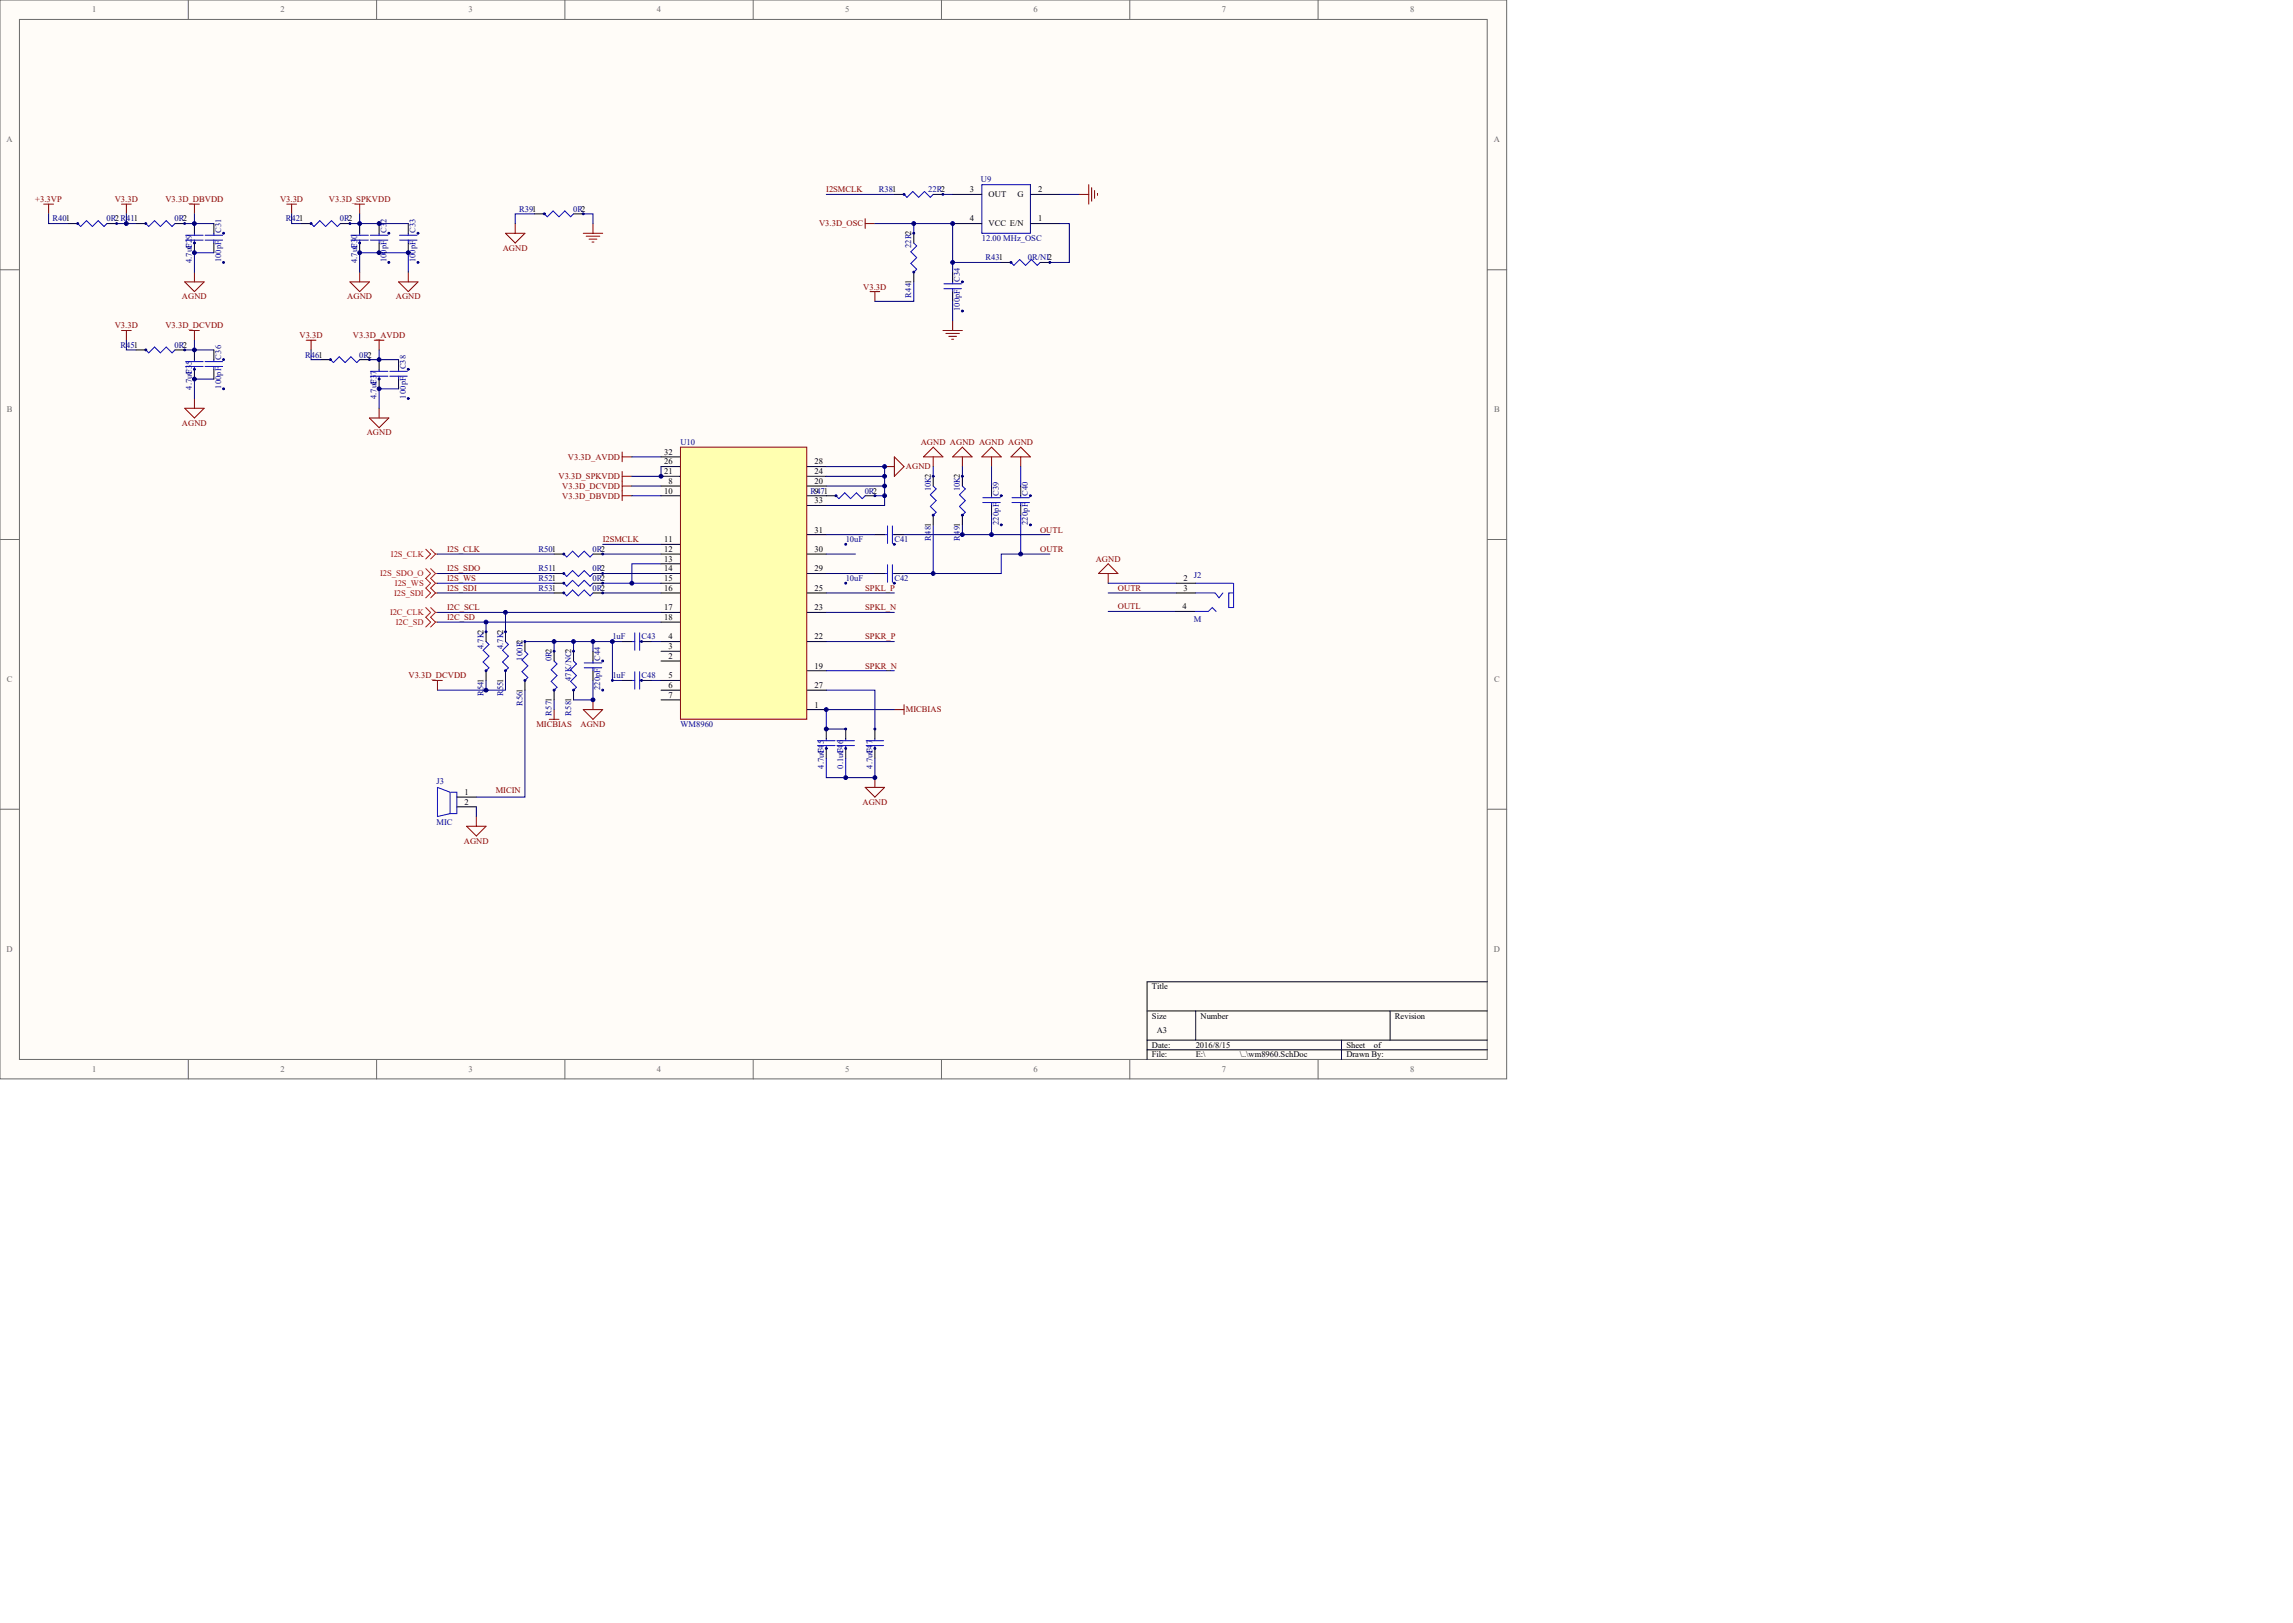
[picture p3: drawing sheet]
<svg xmlns="http://www.w3.org/2000/svg" width="840mm" height="594mm" viewBox="0 0 840 594" stroke-linecap="round" stroke-linejoin="round" font-family="sans-serif">
<defs><g id="words">
<g font-size="3.1" fill="#696969">
<text x="33.7" y="4.6">1</text>
<text x="102.7" y="4.6">2</text>
<text x="171.6" y="4.6">3</text>
<text x="240.5" y="4.6">4</text>
<text x="309.5" y="4.6">5</text>
<text x="378.4" y="4.6">6</text>
<text x="447.4" y="4.6">7</text>
<text x="516.3" y="4.6">8</text>
<text x="2.4" y="52.1">A</text>
<text x="547" y="52.1">A</text>
<text x="2.5" y="150.9">B</text>
<text x="547.1" y="150.9">B</text>
<text x="2.5" y="249.6">C</text>
<text x="547.1" y="249.6">C</text>
<text x="2.4" y="348.4">D</text>
<text x="547" y="348.4">D</text>
<text x="33.7" y="392.4">1</text>
<text x="102.7" y="392.4">2</text>
<text x="171.6" y="392.4">3</text>
<text x="240.5" y="392.4">4</text>
<text x="309.5" y="392.4">5</text>
<text x="378.4" y="392.4">6</text>
<text x="447.4" y="392.4">7</text>
<text x="516.3" y="392.4">8</text>
</g>
<g font-size="3.1" fill="#800000">
<text x="302.6" y="70.4">I2SMCLK</text>
<text x="12.9" y="74">+3.3VP</text>
<text x="42" y="74">V3.3D</text>
<text x="60.6" y="74">V3.3D_DBVDD</text>
<text x="102.5" y="74">V3.3D</text>
<text x="120.4" y="74">V3.3D_SPKVDD</text>
<text x="299.9" y="82.8">V3.3D_OSC</text>
<text x="184.1" y="91.7">AGND</text>
<text x="316.1" y="106">V3.3D</text>
<text x="66.6" y="109.5">AGND</text>
<text x="127.1" y="109.5">AGND</text>
<text x="144.9" y="109.5">AGND</text>
<text x="42" y="120.2">V3.3D</text>
<text x="60.6" y="120.2">V3.3D_DCVDD</text>
<text x="109.7" y="123.8">V3.3D</text>
<text x="129.2" y="123.8">V3.3D_AVDD</text>
<text x="66.6" y="155.8">AGND</text>
<text x="134.3" y="159.3">AGND</text>
<text x="337.2" y="162.9">AGND AGND AGND AGND</text>
<text x="207.9" y="168.2">V3.3D_AVDD</text>
<text x="331.7" y="171.8">AGND</text>
<text x="204.5" y="175.4">V3.3D_SPKVDD</text>
<text x="205.8" y="178.9">V3.3D_DCVDD</text>
<text x="205.8" y="182.5">V3.3D_DBVDD</text>
<text x="380.9" y="194.9">OUTL</text>
<text x="163.7" y="202">I2S_CLK</text>
<text x="220.7" y="198.5">I2SMCLK</text>
<text x="380.9" y="202">OUTR</text>
<text x="163.7" y="209.2">I2S_SDO</text>
<text x="401.2" y="205.6">AGND</text>
<text x="163.7" y="212.7">I2S_WS</text>
<text x="163.7" y="216.3">I2S_SDI</text>
<text x="316.8" y="216.3">SPKL_P</text>
<text x="409.3" y="216.3">OUTR</text>
<text x="163.7" y="223.4">I2C_SCL</text>
<text x="163.7" y="227">I2C_SD</text>
<text x="316.8" y="223.4">SPKL_N</text>
<text x="409.3" y="223">OUTL</text>
<text x="316.8" y="234.1">SPKR_P</text>
<text x="316.8" y="244.7">SPKR_N</text>
<text x="149.6" y="248.3">V3.3D_DCVDD</text>
<text x="331.7" y="260.8">MICBIAS</text>
<text x="196.4" y="266.1">MICBIAS</text>
<text x="212.6" y="266.1">AGND</text>
<text x="181.5" y="290.3">MICIN</text>
<text x="315.8" y="294.6">AGND</text>
<text x="169.9" y="308.8">AGND</text>
</g>
<g font-size="3.1" fill="#000080">
<text x="321.7" y="70.4">R381</text>
<text x="339.9" y="70.4">22R2</text>
<text x="359.2" y="66.5">U9</text>
<text x="190" y="77.5">R391</text>
<text x="209.8" y="77.5">0R2</text>
<text x="19.2" y="81.1">R401</text>
<text x="39" y="81.1">0R2 R411</text>
<text x="63.9" y="81.1">0R2</text>
<text x="104.6" y="81.1">R421</text>
<text x="124.4" y="81.1">0R2</text>
<text x="141.5" y="81.7" transform="rotate(-90 141.5 81.7)">2</text>
<text x="70.3" y="87.4" transform="rotate(-90 70.3 87.4)">9</text>
<text x="81" y="85.4" transform="rotate(-90 81 85.4)">C31</text>
<text x="130.8" y="87.4" transform="rotate(-90 130.8 87.4)">0</text>
<text x="141.5" y="85.4" transform="rotate(-90 141.5 85.4)">C3</text>
<text x="152.1" y="85.4" transform="rotate(-90 152.1 85.4)">C33</text>
<text x="359.5" y="88.2">12.00 MHz_OSC</text>
<text x="70.3" y="90.7" transform="rotate(-90 70.3 90.7)">F2</text>
<text x="130.8" y="90.7" transform="rotate(-90 130.8 90.7)">F3</text>
<text x="333.7" y="90.7" transform="rotate(-90 333.7 90.7)">22R2</text>
<text x="360.9" y="95.3">R431</text>
<text x="376.4" y="95.3">0R/NI2</text>
<text x="70.3" y="96.4" transform="rotate(-90 70.3 96.4)">4.7uC</text>
<text x="81" y="96.1" transform="rotate(-90 81 96.1)">100pF</text>
<text x="130.8" y="96.4" transform="rotate(-90 130.8 96.4)">4.7uC</text>
<text x="141.5" y="96.1" transform="rotate(-90 141.5 96.1)">100pF</text>
<text x="152.1" y="96.1" transform="rotate(-90 152.1 96.1)">100pF</text>
<text x="351.5" y="103.2" transform="rotate(-90 351.5 103.2)">C34</text>
<text x="333.7" y="108.9" transform="rotate(-90 333.7 108.9)">R441</text>
<text x="351.5" y="113.9" transform="rotate(-90 351.5 113.9)">100pF</text>
<text x="44.1" y="127.3">R451</text>
<text x="63.9" y="127.3">0R2</text>
<text x="81" y="131.7" transform="rotate(-90 81 131.7)">C36</text>
<text x="111.7" y="130.9">R461</text>
<text x="131.5" y="130.9">0R2</text>
<text x="70.3" y="137" transform="rotate(-90 70.3 137)">F3</text>
<text x="70.3" y="133.6" transform="rotate(-90 70.3 133.6)">5</text>
<text x="137.9" y="137.2" transform="rotate(-90 137.9 137.2)">7</text>
<text x="148.6" y="135.2" transform="rotate(-90 148.6 135.2)">C38</text>
<text x="70.3" y="142.6" transform="rotate(-90 70.3 142.6)">4.7uC</text>
<text x="81" y="142.3" transform="rotate(-90 81 142.3)">100pF</text>
<text x="137.9" y="140.5" transform="rotate(-90 137.9 140.5)">F3</text>
<text x="137.9" y="146.2" transform="rotate(-90 137.9 146.2)">4.7uC</text>
<text x="148.6" y="145.9" transform="rotate(-90 148.6 145.9)">100pF</text>
<text x="249.2" y="162.9">U10</text>
<text x="340.8" y="179.9" transform="rotate(-90 340.8 179.9)">10K2</text>
<text x="351.5" y="179.9" transform="rotate(-90 351.5 179.9)">10K2</text>
<text x="296.8" y="180.7">R471</text>
<text x="316.6" y="180.7">0R2</text>
<text x="365.7" y="181.5" transform="rotate(-90 365.7 181.5)">C39</text>
<text x="376.4" y="181.5" transform="rotate(-90 376.4 181.5)">C40</text>
<text x="340.8" y="197.9" transform="rotate(-90 340.8 197.9)">R481</text>
<text x="351.5" y="197.9" transform="rotate(-90 351.5 197.9)">R491</text>
<text x="365.7" y="192.1" transform="rotate(-90 365.7 192.1)">220pF</text>
<text x="376.4" y="192.1" transform="rotate(-90 376.4 192.1)">220pF</text>
<text x="197.2" y="202">R501</text>
<text x="216.9" y="202">0R2</text>
<text x="309.7" y="198.5">10uF</text>
<text x="327.5" y="198.5">C41</text>
<text x="197.2" y="209.2">R511</text>
<text x="216.9" y="209.2">0R2</text>
<text x="197.2" y="212.7">R521</text>
<text x="216.9" y="212.7">0R2</text>
<text x="309.7" y="212.7">10uF</text>
<text x="327.5" y="212.7">C42</text>
<text x="437.1" y="211.7">J2</text>
<text x="197.2" y="216.3">R531</text>
<text x="216.9" y="216.3">0R2</text>
<text x="437.1" y="227.7">M</text>
<text x="177.1" y="237.6" transform="rotate(-90 177.1 237.6)">4.7K2</text>
<text x="184.2" y="237.6" transform="rotate(-90 184.2 237.6)">4.7K2</text>
<text x="224.2" y="234.1">1uF</text>
<text x="234.9" y="234.1">C43</text>
<text x="191.3" y="241.8" transform="rotate(-90 191.3 241.8)">100R2</text>
<text x="202" y="242.1" transform="rotate(-90 202 242.1)">0R2</text>
<text x="219.8" y="242" transform="rotate(-90 219.8 242)">C44</text>
<text x="209.1" y="249.3" transform="rotate(-90 209.1 249.3)">47K/NC2</text>
<text x="224.2" y="248.3">1uF</text>
<text x="234.9" y="248.3">C48</text>
<text x="177.1" y="254.8" transform="rotate(-90 177.1 254.8)">R541</text>
<text x="184.2" y="254.8" transform="rotate(-90 184.2 254.8)">R551</text>
<text x="219.8" y="252.6" transform="rotate(-90 219.8 252.6)">220pF</text>
<text x="191.3" y="258.4" transform="rotate(-90 191.3 258.4)">R561</text>
<text x="202" y="261.9" transform="rotate(-90 202 261.9)">R571</text>
<text x="209.1" y="261.9" transform="rotate(-90 209.1 261.9)">R581</text>
<text x="249.2" y="266.1">WM8960</text>
<text x="301.6" y="275.8" transform="rotate(-90 301.6 275.8)">F4</text>
<text x="301.6" y="272.4" transform="rotate(-90 301.6 272.4)">5</text>
<text x="308.8" y="275.8" transform="rotate(-90 308.8 275.8)">F4</text>
<text x="308.8" y="272.4" transform="rotate(-90 308.8 272.4)">6</text>
<text x="319.4" y="275.8" transform="rotate(-90 319.4 275.8)">F4</text>
<text x="319.4" y="272.4" transform="rotate(-90 319.4 272.4)">7</text>
<text x="301.6" y="281.4" transform="rotate(-90 301.6 281.4)">4.7uC</text>
<text x="308.8" y="281.4" transform="rotate(-90 308.8 281.4)">0.1uC</text>
<text x="319.4" y="281.4" transform="rotate(-90 319.4 281.4)">4.7uC</text>
<text x="159.8" y="287.1">J3</text>
<text x="159.8" y="302">MIC</text>
</g>
<g font-size="3.1">
<text x="355.1" y="70.4">3</text>
<text x="380.2" y="70.4">2</text>
<text x="362" y="72.2">OUT</text>
<text x="372.5" y="72.2">G</text>
<text x="355.1" y="81.1">4</text>
<text x="362" y="82.8">VCC E/N</text>
<text x="380.2" y="81.1">1</text>
<text x="243.2" y="166.5">32</text>
<text x="243.2" y="170">26</text>
<text x="243.2" y="173.6">21</text>
<text x="298.3" y="173.6">24</text>
<text x="298.3" y="170">28</text>
<text x="244.7" y="177.1">8</text>
<text x="298.3" y="177.1">20</text>
<text x="243.2" y="180.7">10</text>
<text x="298.3" y="184.3">33</text>
<text x="298.3" y="180.7">9</text>
<text x="298.3" y="194.9">31</text>
<text x="243.2" y="198.5">11</text>
<text x="243.2" y="202">12</text>
<text x="298.3" y="202">30</text>
<text x="243.2" y="205.6">13</text>
<text x="243.2" y="209.2">14</text>
<text x="298.3" y="209.2">29</text>
<text x="243.2" y="212.7">15</text>
<text x="433.4" y="212.7">2</text>
<text x="243.2" y="216.3">16</text>
<text x="298.3" y="216.3">25</text>
<text x="433.4" y="216.3">3</text>
<text x="243.2" y="223.4">17</text>
<text x="243.2" y="227">18</text>
<text x="298.3" y="223.4">23</text>
<text x="433" y="223">4</text>
<text x="244.7" y="234.1">4</text>
<text x="244.7" y="237.6">3</text>
<text x="298.3" y="234.1">22</text>
<text x="244.7" y="241.2">2</text>
<text x="298.3" y="244.7">19</text>
<text x="244.7" y="248.3">5</text>
<text x="244.7" y="251.9">6</text>
<text x="298.3" y="251.9">27</text>
<text x="244.7" y="255.4">7</text>
<text x="298.3" y="259">1</text>
<text x="170.1" y="291">1</text>
<text x="170.1" y="294.6">2</text>
<text x="421.8" y="362.2">Title</text>
<text x="421.8" y="372.8">Size</text>
<text x="439.6" y="372.8">Number</text>
<text x="510.8" y="372.8">Revision</text>
<text x="421.8" y="383.5">Date:</text>
<text x="423.6" y="378.2">A3</text>
<text x="437.8" y="383.5">2016/8/15</text>
<text x="493" y="383.5">Sheet</text>
<text x="503.1" y="383.5">of</text>
<text x="421.8" y="387.1">File:</text>
<text x="437.8" y="387.1">E:\</text>
<text x="454" y="387.1">\..\wm8960.SchDoc</text>
<text x="493" y="387.1">Drawn By:</text>
</g>
<g font-size="3.1" fill="#f00">
<text x="143.2" y="203.8">I2S_CLK</text>
<text x="139.2" y="210.9">I2S_SDO_O</text>
<text x="144.6" y="214.5">I2S_WS</text>
<text x="144.3" y="218.1">I2S_SDI</text>
<text x="142.8" y="225.2">I2C_CLK</text>
<text x="144.9" y="228.7">I2C_SD</text>
</g>
</g></defs>
<g fill="#fffcf8" stroke="#696969" stroke-width=".37">
<path d="M0 0h551.7v394.9h-551.7z"/>
<path d="M7.1 7.1h537.5v380.7h-537.5z"/>
</g>
<g fill="none" stroke="#696969" stroke-width=".37">
<path d="M68.9 0v7.1M137.9 0v7.1M206.8 0v7.1M275.8 0v7.1M344.7 0v7.1M413.7 0v7.1M482.6 0v7.1M0 98.7h7.1M544.6 98.7h7.1M0 197.5h7.1M544.6 197.5h7.1M0 296.2h7.1"/>
<path d="M544.6 296.2h7.1M68.9 387.8v7.2M137.9 387.8v7.2M206.8 387.8v7.2M275.8 387.8v7.2M344.7 387.8v7.2M413.7 387.8v7.2M482.6 387.8v7.2"/>
</g>
<g fill="none" stroke="#000" stroke-width=".37">
<path d="M242 167.2h7.2M242 170.8h7.2M242 174.3h7.2M242 177.9h7.2M295.4 170.8h7.2M295.4 174.3h7.2M295.4 177.9h7.2M242 181.5h7.2M242 199.3h7.2M295.4 181.5h7.2M295.4 195.7h7.2M295.4 185h7.2"/>
<path d="M242 202.8h7.2M242 206.4h7.2M242 209.9h7.2M242 213.5h7.2M242 217h7.2M295.4 202.8h7.2M295.4 209.9h7.2M295.4 217h7.2M242 224.2h7.2M242 227.7h7.2M242 234.8h7.2M242 238.4h7.2"/>
<path d="M295.4 224.2h7.2M295.4 234.8h7.2M242 242h7.2M242 249.1h7.2M242 252.6h7.2M242 256.2h7.2M295.4 252.6h7.2M295.4 259.7h7.2M295.4 245.5h7.2M544.6 359.4h-124.6v28.4M420 370h124.6M437.8 370v10.7"/>
<path d="M509 370v10.7M420 380.7h124.6M420 384.3h124.6M491.2 380.7v7.1"/>
</g>
<path d="M249.2 163.7h46.2v99.6h-46.2z" fill="#ffffb0" stroke="#800000" stroke-width=".37"/>
<g fill="none" stroke="#000080" stroke-width=".37">
<path d="M17.8 78.3v3.5h7.1M46.3 78.3v3.5h3.5M71.2 78.3v3.5h7.1M106.8 78.3v3.5h3.5M131.7 78.3v3.5h17.8M195.8 78.3h-7.1v3.5M213.6 78.3h3.5v3.5M302.6 71.2h24.9M345.3 71.2h3.5M388 71.2h7.1M42.7 81.8h3.6M67.6 81.8h3.6"/>
<path d="M78.3 92.5h-7.1v7.1M128.1 81.8h3.6M131.7 99.6v-7.1h17.8v7.1M320.4 81.8h28.4v17.8M334.6 81.8v3.6M348.8 96.1h17.8M388 81.8h3.5v14.3h-7.1M334.6 103.2v7.1h-14.2M348.8 110.3v7.1M46.3 124.5v3.6h3.5M67.6 128.1h3.6M71.2 124.5v3.6h7.1"/>
<path d="M78.3 138.8h-7.1v7.1M113.9 128.1v3.6h3.6M135.3 131.7h3.5M138.8 128.1v3.6h7.1M145.9 142.3h-7.1v7.1M231.4 167.2h10.6M231.4 177.9h10.6M242 170.8v3.5h-10.6M302.6 170.8h21.3v7.1h-21.3M302.6 174.3h21.3M323.9 177.9v7.1h-21.3M341.7 170.8v3.5"/>
<path d="M352.4 170.8v3.5M363.1 170.8v7.1M373.7 170.8v7.1M220.7 199.3h21.3M231.4 181.5h10.6M302.6 195.7h17.8M320.4 181.5h3.5M331 195.7h53.4M341.7 192.1v17.8M352.4 192.1v3.6M363.1 188.6v7.1M373.7 188.6v14.2h-7.1v7.1h-35.6"/>
<path d="M160.2 217h42.7M160.2 202.8h42.7M160.2 209.9h42.7M160.2 213.5h42.7M220.7 213.5h21.3M220.7 217h21.3M220.7 202.8h21.3M220.7 209.9h21.3M242 206.4h-10.6v7.1M302.6 217h24.9M302.6 202.8h10.6M302.6 209.9h17.8"/>
<path d="M373.7 202.8h10.7M405.8 217h24.9M405.8 213.5h24.9M160.2 227.7h81.8M160.2 224.2h24.9M178 227.7v3.6M192.2 234.8h10.7M210 234.8h-7.1v3.6M217.1 234.8v3.6M224.2 234.8v14.3h3.6M227.8 234.8h-17.8v3.6M238.5 234.8h3.5"/>
<path d="M242 224.2h-56.9v7.1M302.6 224.2h24.9M302.6 234.8h24.9M405.8 223.8h24.5M160.2 252.6h17.8M178 249.1v3.5h7.1v-3.5M192.2 252.6v39.2h-17.8M202.9 256.2v3.5M217.1 249.1v7.1h-7.1M238.5 249.1h3.5M302.6 252.6h17.8v14.3M302.6 245.5h24.9"/>
<path d="M327.5 259.7h-24.9v7.2h7.1M302.6 277.5v7.2h17.8v-7.2M309.7 277.5v7.2M174.4 295.3v3.6"/>
</g>
<g fill="none" stroke="#00f" stroke-width=".37">
<path d="M199.3 78.3l1.1 1 2.1-2.1 2.2 2.1 2.1-2.1 2.1 2.1 1.1-1M331 71.2l1.1 1 2.1-2.1 2.2 2.1 2.1-2.1 2.1 2.1 1.1-1M28.5 81.8l1 1.1 2.2-2.1 2.1 2.1 2.2-2.1 2.1 2.1 1.1-1.1M53.4 81.8l1.1 1.1 2.1-2.1 2.1 2.1 2.2-2.1 2.1 2.1 1.1-1.1M68 87.9h6.4M68 86.1h6.4M71.2 85.4v.7M71.2 87.9v1.1M75.1 87.9h6.4M75.1 86.1h6.4M78.3 85.4v.7M78.3 87.9v1.1"/>
<path d="M113.9 81.8l1.1 1.1 2.1-2.1 2.1 2.1 2.2-2.1 2.1 2.1 1.1-1.1M128.5 87.9h6.4M128.5 86.1h6.4M131.7 85.4v.7M131.7 87.9v1.1M135.6 87.9h6.4M135.6 86.1h6.4M138.8 85.4v.7M138.8 87.9v1.1M146.3 87.9h6.4M146.3 86.1h6.4M149.5 85.4v.7"/>
<path d="M149.5 87.9v1.1M334.6 89l1.1 1-2.2 2.2 2.2 2.1-2.2 2.1 2.2 2.2-1.1 1M370.2 96.1l1.1 1 2.1-2.1 2.1 2.1 2.2-2.1 2.1 2.1 1.1-1M345.6 105.7h6.4M345.6 103.9h6.4M348.8 103.2v.7M348.8 105.7v1M53.4 128.1l1.1 1.1 2.1-2.2 2.1 2.2 2.2-2.2 2.1 2.2 1.1-1.1M68 134.1h6.4M68 132.4h6.4M71.2 131.7v.7M71.2 134.1v1.1"/>
<path d="M75.1 134.1h6.4M75.1 132.4h6.4M78.3 131.7v.7M78.3 134.1v1.1M121 131.7l1.1 1 2.1-2.1 2.2 2.1 2.1-2.1 2.1 2.1 1.1-1M135.6 137.7h6.4M135.6 135.9h6.4M138.8 135.2v.7M138.8 137.7v1.1M142.7 137.7h6.4M142.7 135.9h6.4M145.9 135.2v.7"/>
<path d="M145.9 137.7v1.1M341.7 177.9l1.1 1.1-2.2 2.1 2.2 2.1-2.2 2.2 2.2 2.1-1.1 1.1M352.4 177.9l1.1 1.1-2.2 2.1 2.2 2.1-2.2 2.2 2.2 2.1-1.1 1.1M306.1 181.5l1.1 1 2.1-2.1 2.2 2.1 2.1-2.1 2.1 2.1 1.1-1M323.9 195.7h1.1M325 192.5v6.4M326.8 195.7h.7M326.8 192.5v6.4M359.9 184h6.4M359.9 182.2h6.4M363.1 181.5v.7M363.1 184v1"/>
<path d="M370.5 184h6.4M370.5 182.2h6.4M373.7 181.5v.7M373.7 184v1M206.4 213.5l1.1 1.1 2.2-2.2 2.1 2.2 2.1-2.2 2.2 2.2 1-1.1M206.4 217l1.1 1.1 2.2-2.1 2.1 2.1 2.1-2.1 2.2 2.1 1-1.1M206.4 209.9l1.1 1.1 2.2-2.1 2.1 2.1 2.1-2.1 2.2 2.1 1-1.1M206.4 202.8l1.1 1.1 2.2-2.2 2.1 2.2 2.1-2.2 2.2 2.2 1-1.1M323.9 209.9h1.1M325 206.7v6.4M326.8 206.7v6.4M326.8 209.9h.7"/>
<path d="M437.8 217h7.1l1.5 1.8 1.4-1.8M437.8 213.5h13.5M449.9 217h1.8v5.4h-1.8zM451.7 213.5v3.5M178 234.8l1 1.1-2.1 2.1 2.1 2.2-2.1 2.1 2.1 2.1-1 1.1M185.1 234.8l1.1 1.1-2.2 2.1 2.2 2.2-2.2 2.1 2.2 2.1-1.1 1.1M192.2 238.4l1.1 1.1-2.2 2.1 2.2 2.1-2.2 2.2 2.2 2.1-1.1 1.1M231.4 234.8h1M232.4 231.6v6.4M234.2 234.8h.7M234.2 231.6v6.4M437.5 223.8h4.9l1.5-1.4 1.4 1.4"/>
<path d="M202.9 242l1.1 1-2.2 2.2 2.2 2.1-2.2 2.1 2.2 2.2-1.1 1M210 242l1.1 1-2.2 2.2 2.2 2.1-2.2 2.1 2.2 2.2-1.1 1M213.9 244.4h6.4M213.9 242.7h6.4M217.1 242v.7M217.1 244.4v1.1M231.4 249.1h1M232.4 245.9v6.4M234.2 245.9v6.4M234.2 249.1h.7M299.4 272.9h6.4M299.4 271.1h6.4"/>
<path d="M302.6 270.4v.7M302.6 272.9v1.1M306.5 272.9h6.4M306.5 271.1h6.4M309.7 270.4v.7M309.7 272.9v1.1M317.1 272.9h6.5M317.1 271.1h6.5M320.4 270.4v.7M320.4 272.9v1.1M160.2 288.2l4.6 1.8v7.8l-4.6 1.1zM165.2 290h2.1v7.8h-2.5"/>
</g>
<g fill="none" stroke="#000" stroke-width=".37">
<path d="M195.8 78.3h3.5M210 78.3h3.6M327.5 71.2h3.5M341.7 71.2h3.6M348.8 71.2h10.7M377.3 71.2h10.7M24.9 81.8h3.6M39.2 81.8h3.5M49.8 81.8h3.6M64.1 81.8h3.5M71.2 81.8v3.6M71.2 89v3.5"/>
<path d="M78.3 81.8v3.6M78.3 89v3.5M110.3 81.8h3.6M124.6 81.8h3.5M131.7 81.8v3.6M131.7 89v3.5M138.8 81.8v3.6M138.8 89v3.5M149.5 81.8v3.6M149.5 89v3.5M334.6 85.4v3.6M334.6 99.6v3.6"/>
<path d="M348.8 81.8h10.7M348.8 99.6v3.6M366.6 96.1h3.6M377.3 81.8h10.7M380.9 96.1h3.5M348.8 106.7v3.6M49.8 128.1h3.6M64.1 128.1h3.5M71.2 128.1v3.6M71.2 135.2v3.6M78.3 128.1v3.6M78.3 135.2v3.6"/>
<path d="M117.5 131.7h3.5M131.7 131.7h3.6M138.8 131.7v3.5M138.8 138.8v3.5M145.9 131.7v3.5M145.9 138.8v3.5M341.7 174.3v3.6M352.4 174.3v3.6M363.1 177.9v3.6M373.7 177.9v3.6M302.6 181.5h3.5M316.8 181.5h3.6"/>
<path d="M320.4 195.7h3.5M327.5 195.7h3.5M341.7 188.6v3.5M352.4 188.6v3.5M363.1 185v3.6M373.7 185v3.6M202.9 209.9h3.5M202.9 217h3.5M202.9 213.5h3.5M202.9 202.8h3.5M217.1 209.9h3.6M217.1 217h3.6"/>
<path d="M217.1 213.5h3.6M217.1 202.8h3.6M320.4 209.9h3.5M327.5 209.9h3.5M430.7 217h7.1M430.7 213.5h7.1M178 231.3v3.5M185.1 231.3v3.5M192.2 234.8v3.6M202.9 238.4v3.6M210 238.4v3.6M217.1 238.4v3.6"/>
<path d="M227.8 234.8h3.6M234.9 234.8h3.6M430.3 223.8h7.2M178 245.5v3.6M185.1 245.5v3.6M192.2 249.1v3.5M202.9 252.6v3.6M210 252.6v3.6M217.1 245.5v3.6M227.8 249.1h3.6M234.9 249.1h3.6M302.6 266.9v3.5"/>
<path d="M302.6 274v3.5M309.7 266.9v3.5M309.7 274v3.5M320.4 266.9v3.5M320.4 274v3.5M167.3 291.8h7.1M167.3 295.3h7.1"/>
</g>
<g fill="#000080" stroke="#000080" stroke-width=".37">
<circle cx="185.1" cy="245.5" r=".34"/>
<circle cx="185.1" cy="231.3" r=".34"/>
<circle cx="178" cy="245.5" r=".34"/>
<circle cx="178" cy="231.3" r=".34"/>
<circle cx="320.3" cy="266.8" r=".34"/>
<circle cx="320.3" cy="274" r=".34"/>
<circle cx="71.2" cy="128.1" r=".34"/>
<circle cx="71.2" cy="135.2" r=".34"/>
<circle cx="81.9" cy="131.6" r=".34"/>
<circle cx="81.9" cy="142.3" r=".34"/>
<circle cx="71.2" cy="81.8" r=".34"/>
<circle cx="71.2" cy="88.9" r=".34"/>
<circle cx="81.9" cy="85.4" r=".34"/>
<circle cx="81.9" cy="96.1" r=".34"/>
<circle cx="131.7" cy="81.8" r=".34"/>
<circle cx="131.7" cy="88.9" r=".34"/>
<circle cx="142.4" cy="85.4" r=".34"/>
<circle cx="142.4" cy="96.1" r=".34"/>
<circle cx="138.8" cy="131.6" r=".34"/>
<circle cx="138.8" cy="138.8" r=".34"/>
<circle cx="149.5" cy="135.2" r=".34"/>
<circle cx="149.5" cy="145.9" r=".34"/>
<circle cx="153" cy="85.4" r=".34"/>
<circle cx="153" cy="96.1" r=".34"/>
<circle cx="327.5" cy="199.2" r=".34"/>
<circle cx="309.7" cy="199.2" r=".34"/>
<circle cx="327.5" cy="213.5" r=".34"/>
<circle cx="309.7" cy="213.5" r=".34"/>
<circle cx="366.6" cy="181.4" r=".34"/>
<circle cx="366.6" cy="192.1" r=".34"/>
<circle cx="377.3" cy="181.4" r=".34"/>
<circle cx="377.3" cy="192.1" r=".34"/>
<circle cx="352.4" cy="188.6" r=".34"/>
<circle cx="352.4" cy="174.3" r=".34"/>
<circle cx="341.7" cy="188.6" r=".34"/>
<circle cx="341.7" cy="174.3" r=".34"/>
<circle cx="199.3" cy="78.3" r=".34"/>
<circle cx="213.6" cy="78.3" r=".34"/>
<circle cx="331" cy="71.1" r=".34"/>
<circle cx="345.3" cy="71.1" r=".34"/>
<circle cx="370.2" cy="96.1" r=".34"/>
<circle cx="384.4" cy="96.1" r=".34"/>
<circle cx="352.4" cy="103.2" r=".34"/>
<circle cx="352.4" cy="113.8" r=".34"/>
<circle cx="334.6" cy="99.6" r=".34"/>
<circle cx="334.6" cy="85.4" r=".34"/>
<circle cx="53.4" cy="128.1" r=".34"/>
<circle cx="67.6" cy="128.1" r=".34"/>
<circle cx="53.4" cy="81.8" r=".34"/>
<circle cx="67.6" cy="81.8" r=".34"/>
<circle cx="113.9" cy="81.8" r=".34"/>
<circle cx="128.1" cy="81.8" r=".34"/>
<circle cx="121" cy="131.6" r=".34"/>
<circle cx="135.2" cy="131.6" r=".34"/>
<circle cx="206.4" cy="217" r=".34"/>
<circle cx="220.7" cy="217" r=".34"/>
<circle cx="206.4" cy="213.5" r=".34"/>
<circle cx="220.7" cy="213.5" r=".34"/>
<circle cx="206.4" cy="209.9" r=".34"/>
<circle cx="220.7" cy="209.9" r=".34"/>
<circle cx="206.4" cy="202.8" r=".34"/>
<circle cx="220.7" cy="202.8" r=".34"/>
<circle cx="302.5" cy="266.8" r=".34"/>
<circle cx="302.5" cy="274" r=".34"/>
<circle cx="306.1" cy="181.4" r=".34"/>
<circle cx="320.3" cy="181.4" r=".34"/>
<circle cx="28.5" cy="81.8" r=".34"/>
<circle cx="42.7" cy="81.8" r=".34"/>
<circle cx="234.9" cy="234.8" r=".34"/>
<circle cx="224.2" cy="234.8" r=".34"/>
<circle cx="220.7" cy="241.9" r=".34"/>
<circle cx="220.7" cy="252.6" r=".34"/>
<circle cx="210" cy="252.6" r=".34"/>
<circle cx="210" cy="238.4" r=".34"/>
<circle cx="202.9" cy="252.6" r=".34"/>
<circle cx="202.9" cy="238.4" r=".34"/>
<circle cx="192.2" cy="249.1" r=".34"/>
<circle cx="192.2" cy="234.8" r=".34"/>
<circle cx="309.7" cy="266.8" r=".34"/>
<circle cx="309.7" cy="274" r=".34"/>
<circle cx="234.9" cy="249.1" r=".34"/>
<circle cx="224.2" cy="249.1" r=".34"/>
<circle cx="46.3" cy="81.8" r=".69"/>
<circle cx="71.2" cy="138.8" r=".69"/>
<circle cx="71.2" cy="128.1" r=".69"/>
<circle cx="71.2" cy="92.5" r=".69"/>
<circle cx="71.2" cy="81.8" r=".69"/>
<circle cx="131.7" cy="92.5" r=".69"/>
<circle cx="131.7" cy="81.8" r=".69"/>
<circle cx="138.8" cy="142.3" r=".69"/>
<circle cx="138.8" cy="131.6" r=".69"/>
<circle cx="138.8" cy="92.5" r=".69"/>
<circle cx="138.8" cy="81.8" r=".69"/>
<circle cx="149.5" cy="92.5" r=".69"/>
<circle cx="178" cy="252.6" r=".69"/>
<circle cx="178" cy="227.7" r=".69"/>
<circle cx="185.1" cy="224.1" r=".69"/>
<circle cx="202.9" cy="234.8" r=".69"/>
<circle cx="210" cy="234.8" r=".69"/>
<circle cx="217.1" cy="256.2" r=".69"/>
<circle cx="217.1" cy="234.8" r=".69"/>
<circle cx="224.2" cy="234.8" r=".69"/>
<circle cx="231.3" cy="213.5" r=".69"/>
<circle cx="242" cy="174.3" r=".69"/>
<circle cx="302.5" cy="266.8" r=".69"/>
<circle cx="302.5" cy="259.7" r=".69"/>
<circle cx="309.7" cy="284.6" r=".69"/>
<circle cx="320.3" cy="284.6" r=".69"/>
<circle cx="323.9" cy="181.4" r=".69"/>
<circle cx="323.9" cy="177.9" r=".69"/>
<circle cx="323.9" cy="174.3" r=".69"/>
<circle cx="323.9" cy="170.8" r=".69"/>
<circle cx="334.6" cy="81.8" r=".69"/>
<circle cx="341.7" cy="209.9" r=".69"/>
<circle cx="348.8" cy="96.1" r=".69"/>
<circle cx="348.8" cy="81.8" r=".69"/>
<circle cx="352.4" cy="195.7" r=".69"/>
<circle cx="363" cy="195.7" r=".69"/>
<circle cx="373.7" cy="202.8" r=".69"/>
</g>
<g fill="none" stroke="#800000" stroke-width=".37">
<path d="M16 74.7h3.6M17.8 74.7v3.6M44.5 74.7h3.6M46.3 74.7v3.6M69.4 74.7h3.6M71.2 74.7v3.6M105 74.7h3.6M106.8 74.7v3.6M129.9 74.7h3.6M131.7 74.7v3.6M395.1 71.2h3.6M398.7 67.6v7.1"/>
<path d="M399.7 68.7v5M400.8 69.7v2.9M401.9 70.8v.7M71.2 99.6v3.6M131.7 99.6v3.6M149.5 99.6v3.6M185.1 85.4h7.1l-3.5 3.6zM188.7 81.8v3.6M213.6 85.4h7.1M214.6 86.5h5M215.7 87.5h2.9M216.8 88.6h.7"/>
<path d="M217.1 81.8v3.6M316.8 80.1v3.5M316.8 81.8h3.6M67.6 103.2h7.1l-3.5 3.5zM128.1 103.2h7.2l-3.6 3.5zM145.9 103.2h7.2l-3.6 3.5zM318.6 106.7h3.5M320.4 106.7v3.6M348.8 117.4v3.6M44.5 121h3.6M46.3 121v3.5M69.4 121h3.6"/>
<path d="M71.2 121v3.5M112.1 124.5h3.6M113.9 124.5v3.6M137 124.5h3.6M138.8 124.5v3.6M345.3 121h7.1M346.3 122h5M347.4 123.1h2.9M348.5 124.2h.7M67.6 149.4h7.1l-3.5 3.6zM71.2 145.9v3.5M135.3 153h7.1l-3.6 3.6z"/>
<path d="M138.8 149.4v3.6M227.8 165.5v3.5M227.8 172.6v10.6M227.8 167.2h3.6M227.8 174.3h3.6M227.8 177.9h3.6M323.9 170.8h3.6M327.5 167.2l3.5 3.6-3.5 3.5zM338.2 167.2l3.5-3.5 3.6 3.5zM341.7 167.2v3.6M348.8 167.2l3.6-3.5 3.5 3.5zM352.4 167.2v3.6"/>
<path d="M359.5 167.2l3.6-3.5 3.5 3.5zM363.1 167.2v3.6M370.2 167.2l3.5-3.5 3.6 3.5zM373.7 167.2v3.6M227.8 181.5h3.6M402.2 209.9l3.6-3.5 3.5 3.5zM405.8 209.9v3.6M158.4 249.1h3.6M160.2 249.1v3.5M202.9 259.7v3.6M213.6 259.7h7.1l-3.6 3.6zM217.1 256.2v3.5"/>
<path d="M327.5 259.7h3.5M331 258v3.5M201.1 263.3h3.6M174.4 298.9v3.5M316.8 288.2h7.1l-3.5 3.6zM320.4 284.7v3.5M170.9 302.4h7.1l-3.6 3.6z"/>
</g>
<g fill="none" stroke="#f00" stroke-width=".37">
<path d="M155.9 208.2l1.8 1.7-1.8 1.8 1.8 1.8-1.8 1.8 1.8 1.7-1.8 1.8M155.9 201l1.8 1.8-1.8 1.8M157.7 208.2l1.8 1.7M157.7 201l1.8 1.8M159.5 217l-1.8 1.8M159.5 213.5l-1.8 1.8 1.8 1.7M159.5 217h.7M159.5 209.9l-1.8 1.8 1.8 1.8M159.5 213.5h.7M159.5 209.9h.7M159.5 202.8l-1.8 1.8M159.5 202.8h.7"/>
<path d="M155.9 222.4l1.8 1.8-1.8 1.7 1.8 1.8-1.8 1.8M157.7 222.4l1.8 1.8M159.5 224.2l-1.8 1.7 1.8 1.8M159.5 224.2h.7M159.5 227.7l-1.8 1.8M159.5 227.7h.7"/>
</g>
<path d="M359.5 67.6h17.8v17.8h-17.8z" fill="none" stroke="#0c0087" stroke-width=".37"/>
<use href="#words"/>
</svg>
